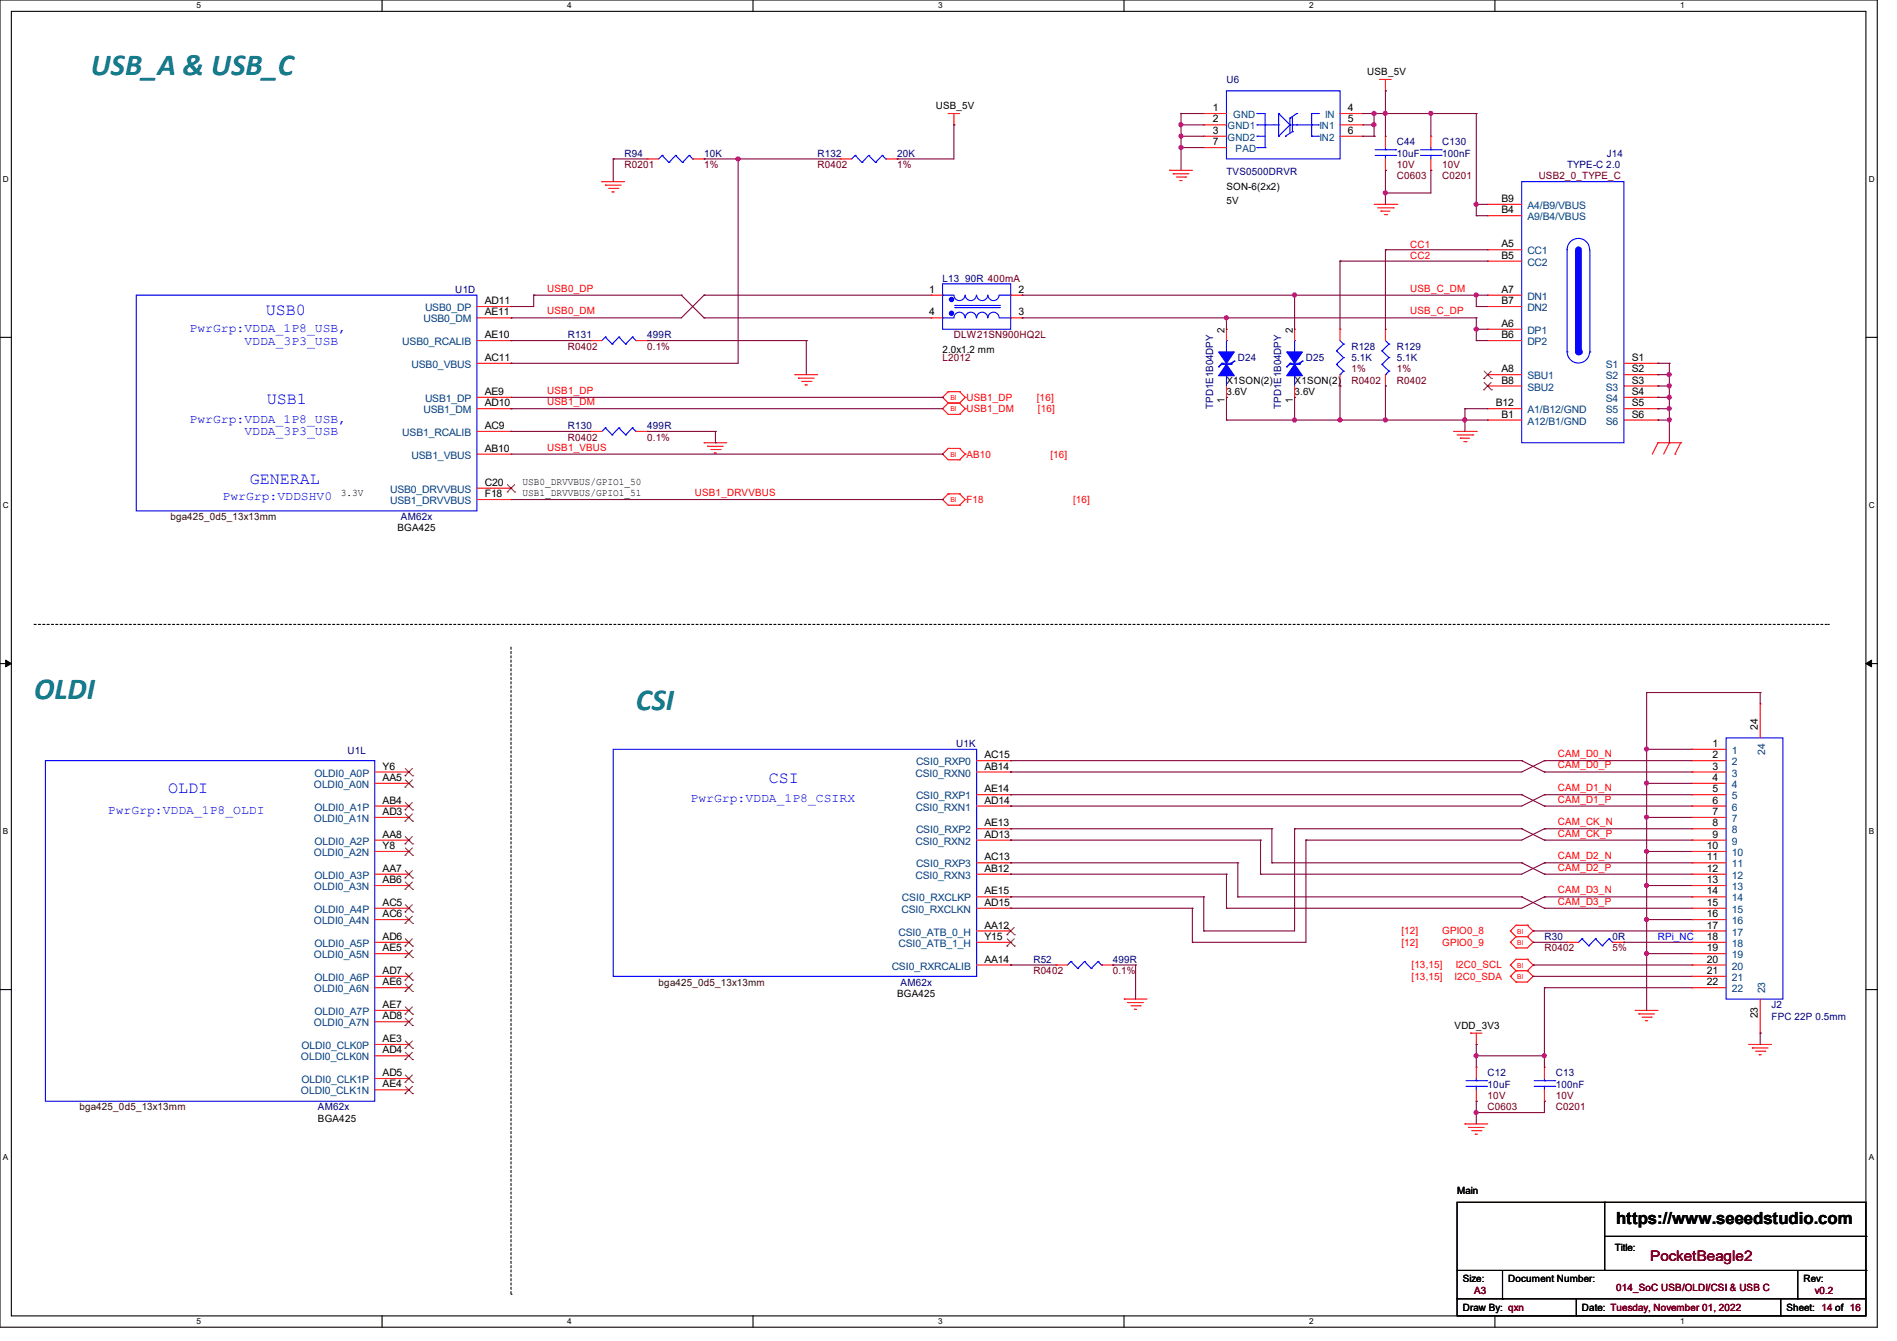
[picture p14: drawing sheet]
<svg xmlns="http://www.w3.org/2000/svg" width="297mm" height="210mm" viewBox="0 0 297 210" stroke-linecap="round" stroke-linejoin="round" font-family="sans-serif">
<defs><g id="words">
<g font-size="4.8" fill="#008080">
<text x="14.2" y="11.7">USB_A &amp; USB_C</text>
<text x="5.3" y="109.5">OLDI</text>
<text x="99.6" y="111.3">CSI</text>
</g>
<g font-size="2.6" fill="#00f">
<text x="41.6" y="49.4">USB0</text>
<text x="41.8" y="63.3">USB1</text>
<text x="39.1" y="75.7">GENERAL</text>
<text x="26.3" y="124.2">OLDI</text>
<text x="120.4" y="122.7">CSI</text>
</g>
<text font-size="2.6" x="253" y="191.8">https://www.seeedstudio.com</text>
<text font-size="2.3" fill="#800000" x="258.4" y="197.5">PocketBeagle2</text>
<g font-size="1.9" fill="#00f">
<text x="29.7" y="52">PwrGrp:VDDA_1P8_USB,</text>
<text x="38.3" y="54">VDDA_3P3_USB</text>
<text x="29.7" y="66.3">PwrGrp:VDDA_1P8_USB,</text>
<text x="38.3" y="68.2">VDDA_3P3_USB</text>
<text x="34.8" y="78.3">PwrGrp:VDDSHV0</text>
<text x="108.1" y="125.6">PwrGrp:VDDA_1P8_CSIRX</text>
<text x="16.9" y="127.4">PwrGrp:VDDA_1P8_OLDI</text>
</g>
<g font-size="1.6">
<text x="214.1" y="11.8">USB_5V</text>
<text x="146.5" y="17.1">USB_5V</text>
<text x="189.9" y="17.4">1</text>
<text x="211" y="17.4">4</text>
<text x="189.9" y="19.2">2</text>
<text x="189.9" y="21">3</text>
<text x="189.9" y="22.7">7</text>
<text x="211" y="19.2">5</text>
<text x="211" y="21">6</text>
<text x="192" y="29.7">SON-6(2x2)</text>
<text x="192" y="32">5V</text>
<text x="235.1" y="33.4">B4</text>
<text x="235.1" y="31.6">B9</text>
<text x="235.1" y="38.7">A5</text>
<text x="235.1" y="40.5">B5</text>
<text x="75.9" y="47.6">AD11</text>
<text x="145.5" y="45.8">1</text>
<text x="159.5" y="45.8">2</text>
<text x="235.1" y="45.8">A7</text>
<text x="235.1" y="47.6">B7</text>
<text x="75.9" y="53">AE10</text>
<text x="75.9" y="49.4">AE11</text>
<text x="145.5" y="49.4">4</text>
<text x="159.5" y="49.4">3</text>
<text x="191.7" y="52.1" transform="rotate(-90 191.7 52.1)">2</text>
<text x="202.4" y="52.1" transform="rotate(-90 202.4 52.1)">2</text>
<text x="235.1" y="51.2">A6</text>
<text x="235.1" y="53">B6</text>
<text x="75.9" y="56.5">AC11</text>
<text x="147.6" y="55.3">2.0x1.2 mm</text>
<text x="235.1" y="58.3">A8</text>
<text x="255.5" y="56.5">S1</text>
<text x="255.5" y="58.3">S2</text>
<text x="75.9" y="63.6">AD10</text>
<text x="75.9" y="61.8">AE9</text>
<text x="191.7" y="63.1" transform="rotate(-90 191.7 63.1)">1</text>
<text x="192" y="60.1">X1SON(2)</text>
<text x="192" y="61.9">3.6V</text>
<text x="202.4" y="63.1" transform="rotate(-90 202.4 63.1)">1</text>
<text x="202.7" y="60.1">X1SON(2)</text>
<text x="202.7" y="61.9">3.6V</text>
<text x="234.2" y="63.6">B12</text>
<text x="235.1" y="65.4">B1</text>
<text x="235.1" y="60.1">B8</text>
<text x="255.5" y="60.1">S3</text>
<text x="255.5" y="61.8">S4</text>
<text x="255.5" y="63.6">S5</text>
<text x="255.5" y="65.4">S6</text>
<text x="75.9" y="70.7">AB10</text>
<text x="75.9" y="67.2">AC9</text>
<text x="53.3" y="77.7">3.3V</text>
<text x="75.9" y="76.1">C20</text>
<text x="75.9" y="77.9">F18</text>
<text x="81.8" y="75.9">USB0_DRVVBUS/GPIO1_50</text>
<text x="81.8" y="77.7">USB1_DRVVBUS/GPIO1_51</text>
<text x="62.2" y="83.2">BGA425</text>
<text x="154.1" y="118.7">AC15</text>
<text x="268.1" y="117">1</text>
<text x="268.1" y="118.7">2</text>
<text x="275.2" y="114.3" transform="rotate(-90 275.2 114.3)">24</text>
<text x="59.9" y="120.5">Y6</text>
<text x="59.9" y="122.3">AA5</text>
<text x="59.9" y="125.9">AB4</text>
<text x="154.1" y="120.5">AB14</text>
<text x="154.1" y="125.9">AD14</text>
<text x="154.1" y="124.1">AE14</text>
<text x="268.1" y="120.5">3</text>
<text x="268.1" y="122.3">4</text>
<text x="268.1" y="124.1">5</text>
<text x="268.1" y="125.9">6</text>
<text x="59.9" y="131.2">AA8</text>
<text x="59.9" y="127.6">AD3</text>
<text x="154.1" y="129.4">AE13</text>
<text x="154.1" y="131.2">AD13</text>
<text x="268.1" y="127.6">7</text>
<text x="268.1" y="129.4">8</text>
<text x="268.1" y="131.2">9</text>
<text x="59.9" y="133">Y8</text>
<text x="59.9" y="136.5">AA7</text>
<text x="154.1" y="136.5">AB12</text>
<text x="154.1" y="134.7">AC13</text>
<text x="267.2" y="133">10</text>
<text x="267.2" y="134.7">11</text>
<text x="267.2" y="136.5">12</text>
<text x="59.9" y="138.3">AB6</text>
<text x="59.9" y="141.9">AC5</text>
<text x="59.9" y="143.6">AC6</text>
<text x="154.1" y="141.9">AD15</text>
<text x="154.1" y="140.1">AE15</text>
<text x="267.2" y="138.3">13</text>
<text x="267.2" y="140.1">14</text>
<text x="267.2" y="141.9">15</text>
<text x="267.2" y="143.6">16</text>
<text x="59.9" y="147.2">AD6</text>
<text x="59.9" y="149">AE5</text>
<text x="154.1" y="147.2">Y15</text>
<text x="154.1" y="145.4">AA12</text>
<text x="267.2" y="145.4">17</text>
<text x="267.2" y="147.2">18</text>
<text x="267.2" y="149">19</text>
<text x="59.9" y="152.5">AD7</text>
<text x="59.9" y="154.3">AE6</text>
<text x="154.1" y="150.8">AA14</text>
<text x="267.2" y="150.8">20</text>
<text x="267.2" y="152.5">21</text>
<text x="267.2" y="154.3">22</text>
<text x="59.9" y="159.6">AD8</text>
<text x="59.9" y="157.9">AE7</text>
<text x="140.5" y="156.1">BGA425</text>
<text x="227.8" y="161.1">VDD_3V3</text>
<text x="275.2" y="159.5" transform="rotate(-90 275.2 159.5)">23</text>
<text x="59.9" y="165">AD4</text>
<text x="59.9" y="163.2">AE3</text>
<text x="59.9" y="168.5">AD5</text>
<text x="59.9" y="170.3">AE4</text>
<text x="49.8" y="175.7">BGA425</text>
<text x="228.1" y="187.1">Main</text>
<text x="252.8" y="196">Title:</text>
<text x="229" y="200.7">Size:</text>
<text x="236.1" y="200.7">Document Number:</text>
<text x="282.4" y="200.7">Rev:</text>
<text x="229" y="205.4">Draw By: qxn</text>
<text x="247.7" y="205.4">Date: Tuesday, November 01, 2022</text>
<text x="279.7" y="205.4">Sheet: 14 of 16</text>
</g>
<g font-size="1.6" fill="#000080">
<text x="192" y="13">U6</text>
<text x="218.7" y="22.8">C44</text>
<text x="225.8" y="22.8">C130</text>
<text x="97.8" y="24.6">R94</text>
<text x="110.2" y="24.6">10K</text>
<text x="128" y="24.6">R132</text>
<text x="140.5" y="24.6">20K</text>
<text x="192" y="27.4">TVS0500DRVR</text>
<text x="218.7" y="24.6">10uF</text>
<text x="225.8" y="24.6">100nF</text>
<text x="245.4" y="26.3">TYPE-C 2.0</text>
<text x="251.6" y="24.6">J14</text>
<text x="71.3" y="45.9">U1D</text>
<text x="147.6" y="44.1">L13 90R 400mA</text>
<text x="88.9" y="53">R131</text>
<text x="101.3" y="53">499R</text>
<text x="193.8" y="56.6">D24</text>
<text x="204.5" y="56.6">D25</text>
<text x="211.6" y="54.8">R128</text>
<text x="211.6" y="56.6">5.1K</text>
<text x="218.7" y="54.8">R129</text>
<text x="218.7" y="56.6">5.1K</text>
<text x="189.9" y="64" transform="rotate(-90 189.9 64)">TPD1E1B04DPY</text>
<text x="200.6" y="64" transform="rotate(-90 200.6 64)">TPD1E1B04DPY</text>
<text x="88.9" y="67.2">R130</text>
<text x="101.3" y="67.2">499R</text>
<text x="62.8" y="81.4">AM62x</text>
<text x="54.4" y="118.1">U1L</text>
<text x="149.7" y="117">U1K</text>
<text x="241.8" y="147.2">R30</text>
<text x="252.5" y="147.2">0R</text>
<text x="141" y="154.3">AM62x</text>
<text x="161.8" y="150.8">R52</text>
<text x="174.2" y="150.8">499R</text>
<text x="277.4" y="157.9">J2</text>
<text x="277.4" y="159.7">FPC 22P 0.5mm</text>
<text x="49.8" y="173.9">AM62x</text>
<text x="232.9" y="168.6">C12</text>
<text x="232.9" y="170.3">10uF</text>
<text x="243.6" y="168.6">C13</text>
<text x="243.6" y="170.3">100nF</text>
</g>
<g font-size="1.6" fill="#004080">
<text x="192.2" y="20.3">GND1</text>
<text x="192.2" y="22.1">GND2</text>
<text x="193.1" y="18.5">GND</text>
<text x="193.5" y="23.8">PAD</text>
<text x="206.6" y="20.3">IN1</text>
<text x="206.6" y="22.1">IN2</text>
<text x="207.5" y="18.5">IN</text>
<text x="239.1" y="34.5">A9/B4/VBUS</text>
<text x="239.1" y="32.7">A4/B9/VBUS</text>
<text x="239.1" y="39.8">CC1</text>
<text x="239.1" y="41.6">CC2</text>
<text x="239.1" y="46.9">DN1</text>
<text x="66.3" y="50.5">USB0_DM</text>
<text x="66.5" y="48.7">USB0_DP</text>
<text x="239.1" y="52.3">DP1</text>
<text x="239.1" y="48.7">DN2</text>
<text x="63" y="54.1">USB0_RCALIB</text>
<text x="64.4" y="57.6">USB0_VBUS</text>
<text x="239.1" y="59.4">SBU1</text>
<text x="239.1" y="54.1">DP2</text>
<text x="251.4" y="57.6">S1</text>
<text x="251.4" y="59.4">S2</text>
<text x="66.3" y="64.7">USB1_DM</text>
<text x="66.5" y="63">USB1_DP</text>
<text x="239.1" y="64.7">A1/B12/GND</text>
<text x="239.1" y="61.2">SBU2</text>
<text x="251.4" y="61.2">S3</text>
<text x="251.4" y="63">S4</text>
<text x="251.4" y="64.7">S5</text>
<text x="63" y="68.3">USB1_RCALIB</text>
<text x="64.4" y="71.8">USB1_VBUS</text>
<text x="239.1" y="66.5">A12/B1/GND</text>
<text x="251.4" y="66.5">S6</text>
<text x="61.1" y="77.2">USB0_DRVVBUS</text>
<text x="61.1" y="79">USB1_DRVVBUS</text>
<text x="143.4" y="119.8">CSI0_RXP0</text>
<text x="271.1" y="118.1">1</text>
<text x="271.1" y="119.8">2</text>
<text x="276.4" y="118.2" transform="rotate(-90 276.4 118.2)">24</text>
<text x="49.1" y="123.4">OLDI0_A0N</text>
<text x="49.2" y="121.6">OLDI0_A0P</text>
<text x="143.3" y="121.6">CSI0_RXN0</text>
<text x="143.4" y="125.2">CSI0_RXP1</text>
<text x="271.1" y="121.6">3</text>
<text x="271.1" y="123.4">4</text>
<text x="271.1" y="125.2">5</text>
<text x="49.1" y="128.7">OLDI0_A1N</text>
<text x="49.2" y="127">OLDI0_A1P</text>
<text x="143.3" y="127">CSI0_RXN1</text>
<text x="143.4" y="130.5">CSI0_RXP2</text>
<text x="271.1" y="127">6</text>
<text x="271.1" y="128.7">7</text>
<text x="271.1" y="130.5">8</text>
<text x="49.1" y="134.1">OLDI0_A2N</text>
<text x="49.2" y="132.3">OLDI0_A2P</text>
<text x="49.2" y="137.6">OLDI0_A3P</text>
<text x="143.3" y="132.3">CSI0_RXN2</text>
<text x="143.3" y="137.6">CSI0_RXN3</text>
<text x="143.4" y="135.8">CSI0_RXP3</text>
<text x="271.1" y="132.3">9</text>
<text x="271.1" y="134.1">10</text>
<text x="271.1" y="135.8">11</text>
<text x="271.1" y="137.6">12</text>
<text x="49.1" y="139.4">OLDI0_A3N</text>
<text x="49.2" y="143">OLDI0_A4P</text>
<text x="141.1" y="143">CSI0_RXCLKN</text>
<text x="141.2" y="141.2">CSI0_RXCLKP</text>
<text x="271.1" y="139.4">13</text>
<text x="271.1" y="141.2">14</text>
<text x="271.1" y="143">15</text>
<text x="49.1" y="144.7">OLDI0_A4N</text>
<text x="49.2" y="148.3">OLDI0_A5P</text>
<text x="140.7" y="148.3">CSI0_ATB_1_H</text>
<text x="140.7" y="146.5">CSI0_ATB_0_H</text>
<text x="271.1" y="144.7">16</text>
<text x="271.1" y="146.5">17</text>
<text x="271.1" y="148.3">18</text>
<text x="49.1" y="150.1">OLDI0_A5N</text>
<text x="49.1" y="155.4">OLDI0_A6N</text>
<text x="49.2" y="153.6">OLDI0_A6P</text>
<text x="139.6" y="151.9">CSI0_RXRCALIB</text>
<text x="271.1" y="150.1">19</text>
<text x="271.1" y="151.9">20</text>
<text x="271.1" y="153.6">21</text>
<text x="271.1" y="155.4">22</text>
<text x="276.4" y="155.6" transform="rotate(-90 276.4 155.6)">23</text>
<text x="49.1" y="160.7">OLDI0_A7N</text>
<text x="49.2" y="159">OLDI0_A7P</text>
<text x="47.1" y="166.1">OLDI0_CLK0N</text>
<text x="47.2" y="164.3">OLDI0_CLK0P</text>
<text x="47.1" y="171.4">OLDI0_CLK1N</text>
<text x="47.2" y="169.6">OLDI0_CLK1P</text>
</g>
<g font-size="1.6" fill="#800000">
<text x="97.8" y="26.3">R0201</text>
<text x="110.2" y="26.3">1%</text>
<text x="128" y="26.3">R0402</text>
<text x="140.5" y="26.3">1%</text>
<text x="218.7" y="28.1">C0603</text>
<text x="218.7" y="26.3">10V</text>
<text x="225.8" y="28.1">C0201</text>
<text x="225.8" y="26.3">10V</text>
<text x="240.9" y="28.1">USB2_0_TYPE_C</text>
<text x="149.4" y="53">DLW21SN900HQ2L</text>
<text x="88.9" y="54.8">R0402</text>
<text x="101.3" y="54.8">0.1%</text>
<text x="147.6" y="56.6">L2012</text>
<text x="211.6" y="58.3">1%</text>
<text x="218.7" y="58.3">1%</text>
<text x="211.6" y="60.1">R0402</text>
<text x="218.7" y="60.1">R0402</text>
<text x="88.9" y="69">R0402</text>
<text x="101.3" y="69">0.1%</text>
<text x="241.8" y="149">R0402</text>
<text x="252.5" y="149">5%</text>
<text x="161.8" y="152.6">R0402</text>
<text x="174.2" y="152.6">0.1%</text>
<text x="232.9" y="173.9">C0603</text>
<text x="232.9" y="172.1">10V</text>
<text x="243.6" y="173.9">C0201</text>
<text x="243.6" y="172.1">10V</text>
<text x="230.8" y="202.7">A3</text>
<text x="253" y="202.2">014_SoC USB/OLDI/CSI &amp; USB C</text>
<text x="284.1" y="202.7">v0.2</text>
</g>
<g font-size="1.6" fill="#f00">
<text x="220.8" y="38.8">CC1</text>
<text x="220.8" y="40.6">CC2</text>
<text x="85.7" y="45.7">USB0_DP</text>
<text x="220.8" y="45.7">USB_C_DM</text>
<text x="85.7" y="49.2">USB0_DM</text>
<text x="220.8" y="49.2">USB_C_DP</text>
<text x="85.7" y="63.5">USB1_DM</text>
<text x="85.7" y="61.7">USB1_DP</text>
<text x="151.3" y="62.8">USB1_DP</text>
<text x="151.3" y="64.6">USB1_DM</text>
<text x="162.3" y="62.8">[16]</text>
<text x="162.5" y="64.6">[16]</text>
<text x="85.7" y="70.6">USB1_VBUS</text>
<text x="151.3" y="71.7">AB10</text>
<text x="164.5" y="71.7">[16]</text>
<text x="108.8" y="77.7">USB1_DRVVBUS</text>
<text x="151.3" y="78.8">F18</text>
<text x="168" y="78.8">[16]</text>
<text x="243.9" y="118.6">CAM_D0_N</text>
<text x="243.9" y="120.4">CAM_D0_P</text>
<text x="243.9" y="123.9">CAM_D1_N</text>
<text x="243.9" y="125.7">CAM_D1_P</text>
<text x="243.9" y="129.2">CAM_CK_N</text>
<text x="243.9" y="131">CAM_CK_P</text>
<text x="243.9" y="134.6">CAM_D2_N</text>
<text x="243.9" y="136.4">CAM_D2_P</text>
<text x="243.9" y="139.9">CAM_D3_N</text>
<text x="243.9" y="141.7">CAM_D3_P</text>
<text x="219.4" y="146.3">[12]</text>
<text x="219.4" y="148.1">[12]</text>
<text x="225.8" y="146.3">GPIO0_8</text>
<text x="225.8" y="148.1">GPIO0_9</text>
<text x="221" y="151.7">[13,15]</text>
<text x="221" y="153.5">[13,15]</text>
<text x="227.8" y="153.5">I2C0_SDA</text>
<text x="227.9" y="151.7">I2C0_SCL</text>
</g>
<g font-size="1.6" fill="#400000">
<text x="26.7" y="81.4">bga425_0d5_13x13mm</text>
<text x="103.1" y="154.3">bga425_0d5_13x13mm</text>
<text x="12.4" y="173.9">bga425_0d5_13x13mm</text>
</g>
<text font-size="1.6" fill="#00f" x="259.6" y="147.2">RPi_NC</text>
<g font-size="1.3">
<text x="30.8" y="1.3">5</text>
<text x="88.8" y="1.3">4</text>
<text x="146.9" y="1.3">3</text>
<text x="205" y="1.3">2</text>
<text x="263.1" y="1.3">1</text>
<text x=".5" y="28.4">D</text>
<text x="292.6" y="28.4">D</text>
<text x=".5" y="79.5">C</text>
<text x="292.6" y="79.5">C</text>
<text x=".5" y="130.6">B</text>
<text x="292.6" y="130.6">B</text>
<text x=".5" y="181.7">A</text>
<text x="292.6" y="181.7">A</text>
<text x="30.8" y="207.4">5</text>
<text x="88.8" y="207.4">4</text>
<text x="146.9" y="207.4">3</text>
<text x="205" y="207.4">2</text>
<text x="263.1" y="207.4">1</text>
</g>
<g font-size="1.1" fill="#f00">
<text x="148.8" y="62.7">BI</text>
<text x="148.8" y="64.4">BI</text>
<text x="148.8" y="71.5">BI</text>
<text x="148.8" y="78.7">BI</text>
<text x="237.5" y="146.2">BI</text>
<text x="237.5" y="148">BI</text>
<text x="237.5" y="151.6">BI</text>
<text x="237.5" y="153.3">BI</text>
</g>
</g></defs>
<path d="M0 0h293.9v207.9h-293.9zM1.8 1.8h290.3v204.3h-290.3z" fill="none" stroke="#000" stroke-width=".17"/>
<g fill="#fff">
<path d="M30.8 .2h.7v1.4h-.7z"/>
<path d="M30.8 206.2h.7v1.4h-.7z"/>
</g>
<path d="M59.8 0v1.8M59.8 206.1v1.8" fill="none" stroke="#000" stroke-width=".17"/>
<g fill="#fff">
<path d="M88.8 .2h.7v1.4h-.7z"/>
<path d="M88.8 206.2h.7v1.4h-.7z"/>
</g>
<path d="M117.9 0v1.8M117.9 206.1v1.8" fill="none" stroke="#000" stroke-width=".17"/>
<g fill="#fff">
<path d="M146.9 .2h.7v1.4h-.7z"/>
<path d="M146.9 206.2h.7v1.4h-.7z"/>
</g>
<path d="M176 0v1.8M176 206.1v1.8" fill="none" stroke="#000" stroke-width=".17"/>
<g fill="#fff">
<path d="M205 .2h.7v1.4h-.7z"/>
<path d="M205 206.2h.7v1.4h-.7z"/>
</g>
<path d="M234.1 0v1.8M234.1 206.1v1.8" fill="none" stroke="#000" stroke-width=".17"/>
<g fill="#fff">
<path d="M263.1 .2h.6v1.4h-.6z"/>
<path d="M263.1 206.2h.6v1.4h-.6z"/>
<path d="M.5 27.3h.9v1.4h-.9z"/>
<path d="M292.6 27.3h.9v1.4h-.9z"/>
<path d="M.5 78.4h.9v1.4h-.9z"/>
<path d="M292.6 78.4h.9v1.4h-.9z"/>
</g>
<path d="M0 52.8h1.8M292.1 52.8h1.8" fill="none" stroke="#000" stroke-width=".17"/>
<g fill="#fff">
<path d="M.5 129.5h.8v1.4h-.8z"/>
<path d="M292.6 129.5h.8v1.4h-.8z"/>
</g>
<path d="M0 103.9h1.8M292.1 103.9h1.8" fill="none" stroke="#000" stroke-width=".17"/>
<path d="M.9 103.4l.9 .5-.9 .5zM292.1 103.9l.9-.5v1z" fill="#000" stroke="#000" stroke-width=".16"/>
<g fill="#fff">
<path d="M.5 180.5h.8v1.4h-.8z"/>
<path d="M292.6 180.5h.8v1.4h-.8z"/>
</g>
<g fill="none" stroke="#000" stroke-width=".17">
<path d="M0 155h1.8M292.1 155h1.8M228.1 188.3h64v17.8h-64zM228.1 199h64M235.2 199v4.4M251.2 188.3h.1M251.2 188.3v10.7M251.2 193.6h40.9M281.5 199v4.4M292.1 199h.1M292.1 193.6h.1M228.1 203.4h.1"/>
<path d="M228.1 203.4h64M235.2 203.4h.1M246.8 206.1h.1M246.8 203.4v2.7M278.8 206.1h.1M278.8 203.4v2.7M281.5 203.4h.1"/>
</g>
<path d="M5.3 97.8h281M286.3 97.8h.1M80 101.3v101.4M80 202.7h.1" fill="none" stroke="#000" stroke-width=".17" stroke-dasharray=".3"/>
<g fill="none" stroke="#f00" stroke-width=".17">
<path d="M148.5 17.8h.1M148.5 17.8h1.7M149.4 19.6h.1M149.4 17.8v1.8M188.5 17.8h.1M188.5 19.6h.1M188.5 17.8h3.5M188.5 19.6h3.5M209.8 17.8h3.6M209.8 19.6h3.6M213.4 17.8h.1M213.4 19.6h.1"/>
<path d="M216 12.4h.1M216 12.4h1.8M216.9 14.2h.1M216.9 12.4v1.8M94.2 28.4h.1M94.2 28.4h3.6M94.8 29h.1M94.8 29h2.4M95.3 29.5h1.4M95.8 30.1h.1M95.8 30.1h.4M96.7 29.5h.1"/>
<path d="M101.3 24.9h.1M101.3 24.9h1.8M108.5 24.9h1.7M110.2 24.9h.1M131.6 24.9h.1M131.6 24.9h1.7M138.7 24.9h1.8M140.5 24.9h.1M183.1 26.7h.1M183.1 26.7h3.6M183.7 27.2h.1M183.7 27.2h2.4"/>
<path d="M184.2 27.7h1.4M184.7 28.3h.1M184.7 28.3h.4M185.6 27.7h.1M188.5 21.3h.1M188.5 23.1h.1M188.5 21.3h3.5M188.5 23.1h3.5M209.8 21.3h3.6M213.4 21.3h.1M215.1 32h3.6M215.7 32.6h2.4"/>
<path d="M216.2 33.1h.1M216.2 33.1h1.4M216.7 33.6h.4M216.9 21.3h.1M216.9 26.7h.1M216.9 21.3v1.8M216.9 24.9v1.8M217.1 33.6h.1M218.1 32.6h.1M218.7 32h.1M224 21.3h.1M224 26.7h.1"/>
<path d="M224 21.3v1.8M224 24.9v1.8M74.7 56.9h5.3M74.7 48h5.3M74.7 53.3h5.3M74.7 49.8h5.3M80 56.9h.1M80 48h.1M80 53.3h.1M80 49.8h.1M92.5 53.3h.1M92.5 53.3h1.7"/>
<path d="M99.6 53.3h1.7M101.3 53.3h.1M124.5 58.7h.1M124.5 58.7h3.5M125 59.2h.1M125 59.2h2.5M125.5 59.7h1.5M127 59.7h.1M145.8 46.2h.1M145.8 49.8h.1M145.8 49.8h1.8M145.8 46.2h1.8"/>
<path d="M158.2 49.8h1.8M158.2 46.2h1.8M160 46.2h.1M160 49.8h.1M192 51.6h.1M192 51.6v1.7M202.7 51.6h.1M202.7 51.6v1.7M209.8 51.6h.1M209.8 51.6v1.7M209.8 58.7v1.8M216.9 51.6h.1"/>
<path d="M216.9 51.6v1.7M216.9 58.7v1.8M74.7 67.6h5.3M74.7 76.5h5.3M74.7 78.2h5.3M74.7 71.1h5.3M74.7 64h5.3M74.7 62.2h5.3M80 76.5h.1M80 78.2h.1M80 71.1h.1M80 67.6h.1"/>
<path d="M80 64h.1M80 62.2h.1M92.5 67.6h.1M92.5 67.6h1.7M99.6 67.6h1.7M101.3 67.6h.1M110.2 69.3h.1M110.2 69.3h3.6M110.8 69.9h.1M110.8 69.9h2.4M111.3 70.4h1.4M111.8 71h.1"/>
<path d="M111.8 71h.4M112.7 70.4h.1M126.1 60.3h.1M126.1 60.3h.3M147.6 62.2h.1M147.6 64h.1M147.6 78.2h.1M147.6 71.1h.1M147.6 62.2l.9 .9M147.6 64l.9 .9h1.7M147.6 78.2l.9 .9h1.7M147.6 71.1l.9 .9h1.7"/>
<path d="M148.5 61.3h.1M148.5 63.1h.1M148.5 77.3h.1M148.5 70.2h.1M148.5 61.3h1.7M148.5 61.3l-.9 .9M148.5 63.1h1.7M148.5 63.1l-.9 .9M148.5 77.3h1.7M148.5 77.3l-.9 .9M148.5 70.2h1.7M148.5 70.2l-.9 .9"/>
<path d="M150.2 61.3h.1M150.2 63.1h.1M150.2 64.9h.1M150.2 77.3h.1M150.2 79.1h.1M150.2 70.2h.1M150.2 72h.1M150.2 61.3l.9 .9M150.2 63.1l.9 .9M150.2 77.3l.9 .9M150.2 70.2l.9 .9M151.1 62.2h.1"/>
<path d="M151.1 64h.1M151.1 78.2h.1M151.1 71.1h.1M151.1 62.2l-.9 .9M151.1 64l-.9 .9M151.1 78.2l-.9 .9M151.1 71.1l-.9 .9M192 62.2h.1M192 60.5v1.7M202.7 62.2h.1M202.7 60.5v1.7M209.8 60.5h.1"/>
<path d="M216.9 60.5h.1M227.6 67.6h3.5M228.1 68.1h2.5M228.6 68.6h.1M228.6 68.6h1.5M229.2 69.2h.3M229.5 69.2h.1M230.6 68.1h.1M231.1 67.6h.1M259.6 69.3h.1M259.6 69.3l-.9 1.8M259.6 69.3h3.5"/>
<path d="M261.4 69.3h.1M261.4 69.3l-.9 1.8M262.3 71.1h.1M263.1 69.3h.1M263.1 69.3l-.8 1.8M152.9 119.1h5.3M158.2 119.1h.1M264.9 117.3h.1M264.9 119.1h.1M264.9 117.3h5.4M264.9 119.1h5.4M275.6 110.2h.1"/>
<path d="M275.6 110.2v5.4M58.7 120.9h5.3M58.7 122.7h5.3M58.7 126.2h5.3M58.7 128h5.3M58.7 131.6h5.3M58.7 133.3h5.3M58.7 136.9h5.3M58.7 138.7h5.3M64 120.9h.1M64 133.3h.1M64 122.7h.1"/>
<path d="M64 131.6h.1M64 126.2h.1M64 128h.1M64 136.9h.1M64 138.7h.1M152.9 120.9h5.3M152.9 124.5h5.3M152.9 126.2h5.3M152.9 129.8h5.3M152.9 131.6h5.3M152.9 135.1h5.3M152.9 136.9h5.3"/>
<path d="M158.2 120.9h.1M158.2 126.2h.1M158.2 124.5h.1M158.2 129.8h.1M158.2 131.6h.1M158.2 136.9h.1M158.2 135.1h.1M264.9 120.9h.1M264.9 122.7h.1M264.9 124.5h.1M264.9 126.2h.1M264.9 128h.1"/>
<path d="M264.9 129.8h.1M264.9 131.6h.1M264.9 133.3h.1M264.9 135.1h.1M264.9 136.9h.1M264.9 138.7h.1M264.9 120.9h5.4M264.9 122.7h5.4M264.9 124.5h5.4M264.9 126.2h5.4M264.9 128h5.4M264.9 129.8h5.4"/>
<path d="M264.9 131.6h5.4M264.9 133.3h5.4M264.9 135.1h5.4M264.9 136.9h5.4M264.9 138.7h5.4M58.7 158.2h5.3M58.7 147.6h5.3M58.7 142.2h5.3M58.7 144h5.3M58.7 149.4h5.3M58.7 152.9h5.3M58.7 154.7h5.3"/>
<path d="M64 147.6h.1M64 152.9h.1M64 149.4h.1M64 154.7h.1M64 158.2h.1M64 142.2h.1M64 144h.1M152.9 147.6h5.3M152.9 151.1h5.3M152.9 140.5h5.3M152.9 142.2h5.3M152.9 145.8h5.3"/>
<path d="M158.2 147.6h.1M158.2 145.8h.1M158.2 151.1h.1M158.2 142.2h.1M158.2 140.5h.1M165.4 151.1h.1M165.4 151.1h1.7M172.5 151.1h1.7M174.2 151.1h.1M176 156.5h.1M176 156.5h3.6M176.6 157h.1"/>
<path d="M176.6 157h2.4M177.1 157.5h1.4M177.6 158.1h.1M177.6 158.1h.4M178.5 157.5h.1M236.5 145.8h.1M236.5 147.6h.1M236.5 151.1h.1M236.5 152.9h.1M236.5 145.8l.9 .9M236.5 147.6l.9 .9M236.5 151.1l.9 .9"/>
<path d="M236.5 152.9l.9 .9M237.4 144.9h.1M237.4 146.7h.1M237.4 148.5h.1M237.4 150.2h.1M237.4 152h.1M237.4 153.8h.1M237.4 144.9h1.7M237.4 144.9l-.9 .9M237.4 146.7h1.7M237.4 146.7l-.9 .9M237.4 150.2l-.9 .9"/>
<path d="M237.4 150.2h1.7M237.4 152h1.7M237.4 152l-.9 .9M239.1 144.9h.1M239.1 146.7h.1M239.1 150.2h.1M239.1 152h.1M239.1 144.9l.9 .9M239.1 146.7l.9 .9M239.1 150.2l.9 .9M239.1 152l.9 .9M240 145.8h.1"/>
<path d="M240 147.6h.1M240 151.1h.1M240 152.9h.1M240 145.8l-.9 .9M240 147.6l-.9 .9h-1.7M240 151.1l-.9 .9M240 152.9l-.9 .9h-1.7M245.4 147.6h.1M245.4 147.6h1.7M252.5 147.6h1.8M254.3 147.6h.1M256 158.2h.1"/>
<path d="M256 158.2h3.6M256.6 158.8h.1M256.6 158.8h2.4M257.1 159.3h1.4M257.6 159.9h.1M257.6 159.9h.4M258.5 159.3h.1M264.9 140.5h.1M264.9 142.2h.1M264.9 144h.1M264.9 145.8h.1M264.9 147.6h.1"/>
<path d="M264.9 149.4h.1M264.9 151.1h.1M264.9 152.9h.1M264.9 154.7h.1M264.9 147.6h5.4M264.9 151.1h5.4M264.9 140.5h5.4M264.9 142.2h5.4M264.9 144h5.4M264.9 145.8h5.4M264.9 149.4h5.4M264.9 152.9h5.4"/>
<path d="M264.9 154.7h5.4M275.6 156.5v5.3M58.7 163.6h5.3M58.7 165.4h5.3M58.7 160h5.3M58.7 168.9h5.3M58.7 170.7h5.3M64 165.4h.1M64 160h.1M64 163.6h.1M64 168.9h.1M64 170.7h.1"/>
<path d="M229.4 176h.1M229.4 176h3.5M229.9 176.6h.1M229.9 176.6h2.5M230.3 161.8h.1M230.3 161.8h1.7M230.4 177.1h1.5M231 177.6h.1M231 177.6h.3M231.1 163.6h.1M231.1 167.1h.1M231.1 172.5h.1"/>
<path d="M231.1 161.8v1.8M231.1 167.1v1.8M231.1 170.7v1.8M231.9 177.1h.1M241.8 167.1h.1M241.8 172.5h.1M241.8 167.1v1.8M241.8 170.7v1.8M273.8 163.6h.1M273.8 163.6h3.6M274.4 164.1h.1M274.4 164.1h2.4"/>
<path d="M274.9 164.6h1.4M275.4 165.2h.1M275.4 165.2h.4M275.6 161.8h.1M276.3 164.6h.1"/>
</g>
<g fill="none" stroke="#00f" stroke-width=".17">
<path d="M192 14.2h17.8v10.7h-17.8zM196.8 17.8h.1M196.8 19.6h.1M196.8 19.6h3.4M196.8 17.8h1.3v5.3M198.1 19.6h.1M200.2 19.6h.1M200.2 17.8h.1M200.2 17.8l1.8 1.8M200.2 17.8v3.5M202 19.6h.1M202 18.5h.1"/>
<path d="M202 19.6l-1.8 1.7M202 18.5v2.3M202.4 19.6h.1M202.4 19.6h4M202.4 18.3v2.3M203 19.6h.1M203 17.8h.1M203 17.8l-1 .7M205.4 19.6h.1M205.4 17.8h.1M205.4 17.8v3.5M205.4 17.8h1"/>
<path d="M206.4 17.8h.1M206.4 19.6h.1M103.7 24.3h.1M103.7 24.3l-.6 .6M103.7 24.3l1 1.1M104.7 25.4h.1M105.8 24.3h.1M105.8 24.3l-1.1 1.1M105.8 24.3l1 1.1M106.8 25.4h.1M107.9 24.3h.1M107.9 24.3l-1.1 1.1"/>
<path d="M107.9 24.3l.6 .6M108.5 24.9h.1M133.9 24.3h.1M133.9 24.3l-.6 .6M133.9 24.3l1.1 1.1M135 25.4h.1M136 24.3h.1M136 24.3l-1 1.1M136 24.3l1.1 1.1M137.1 25.4h.1M138.1 24.3h.1M138.1 24.3l-1 1.1"/>
<path d="M138.1 24.3l.6 .6M138.7 24.9h.1M196.8 21.3h.1M196.8 23.1h.1M196.8 21.3h1.3M196.8 23.1h1.3M198.1 23.1h.1M200.2 21.3h.1M201.3 21.3h.1M202.4 20.6h.1M202.4 20.6l-1.1 .7M205.4 21.3h.1"/>
<path d="M205.4 21.3h1M206.4 21.3h.1M215.3 23.5h3.2M215.3 24.3h3.2M216.9 24.3h.1M216.9 23.5h.1M216.9 23.1v.4M216.9 24.3v.6M218.5 23.5h.1M218.5 24.3h.1M222.4 23.5h3.2M222.4 24.3h3.2"/>
<path d="M224 24.3h.1M224 23.5h.1M224 23.1v.4M224 24.3v.6M225.6 23.5h.1M225.6 24.3h.1M238.3 28.4h16v40.9h-16zM248.9 39.1v16M21.3 46.2h53.4v33.8h-53.4zM94.8 52.8h.1M94.8 52.8l-.6 .5M94.8 52.8l1 1.1"/>
<path d="M95.8 53.9h.1M96.9 52.8h.1M96.9 52.8l-1.1 1.1M96.9 52.8l1.1 1.1M98 53.9h.1M99 52.8h.1M99 52.8l-1 1.1M99 52.8l.6 .5M99.6 53.3h.1M147.6 44.4h10.6v7.2h-10.6zM147.6 46.2h1.8a.87 .87 0 0 0 .8 .9 .87 .87 0 0 0 .9-.9M147.6 46.2h.1"/>
<path d="M147.6 49.8h.1M149.5 47.8h.1M149.5 48.2h.1M149.5 47.8h7.1M149.5 48.2h7.1M151.1 49.8a.87 .87 0 0 0-.9-.9 .87 .87 0 0 0-.8 .9h-1.8M151.1 49.8a.87 .87 0 0 1 .9-.9 .87 .87 0 0 1 .9 .9M151.1 46.2a.87 .87 0 0 0 .9 .9 .87 .87 0 0 0 .9-.9M152.9 49.8a.87 .87 0 0 1 .9-.9 .87 .87 0 0 1 .8 .9M152.9 46.2a.87 .87 0 0 0 .9 .9 .87 .87 0 0 0 .8-.9M154.7 46.2a.87 .87 0 0 0 .9 .9 .87 .87 0 0 0 .8-.9M154.7 49.8a.87 .87 0 0 1 .9-.9 .87 .87 0 0 1 .8 .9"/>
<path d="M156.5 46.2h1.7M156.5 49.8h1.7M158.2 46.2h.1M158.2 49.8h.1M190.8 57.4h.1M191.3 56.9h.1M191.3 56.9h1.4M191.3 56.9l-.5 .5M192 53.3h.1M192 58.8h.1M192 53.3v1.8M192 58.8v1.7"/>
<path d="M192.7 56.9h.1M192.7 57.1h.1M192.7 57.1h-1.4l-.5 .3M193.3 56.6h.1M193.3 56.6l-.6 .3M193.3 56.6l-.6 .5M201.5 57.4h.1M202 56.9h.1M202 56.9h1.4M202 56.9l-.5 .5M202.7 53.3h.1M202.7 58.8h.1"/>
<path d="M202.7 53.3v1.8M202.7 58.8v1.7M203.4 56.9h.1M203.4 57.1h.1M203.4 57.1h-1.4l-.5 .3M203.9 56.6h.1M203.9 56.6l-.5 .3M203.9 56.6l-.5 .5M209.3 54.9h.1M209.3 57.1h.1M209.3 54.9l1.1 1.1M209.3 57.1l1.1 1"/>
<path d="M209.8 58.7h.1M209.8 53.3l.6 .6M210.4 53.9h.1M210.4 56h.1M210.4 58.1h.1M210.4 53.9l-1.1 1M210.4 56l-1.1 1.1M210.4 58.1l-.6 .6M216.4 54.9h.1M216.4 57.1h.1M216.4 54.9l1.1 1.1M216.4 57.1l1.1 1"/>
<path d="M216.9 58.7h.1M216.9 53.3l.6 .6M217.5 53.9h.1M217.5 56h.1M217.5 58.1h.1M217.5 53.9l-1.1 1M217.5 56l-1.1 1.1M217.5 58.1l-.6 .6M248.9 55.1h.1M94.8 67h.1M94.8 67l-.6 .6M94.8 67l1 1.1"/>
<path d="M95.8 68.1h.1M96.9 67h.1M96.9 67l-1.1 1.1M96.9 67l1.1 1.1M98 68.1h.1M99 67h.1M99 67l-1 1.1M99 67l.6 .6M99.6 67.6h.1M7.1 119.1h51.6v53.4h-51.6zM96 117.3h56.9v35.6h-56.9zM270.3 115.6h8.8v40.9h-8.8z"/>
<path d="M167.7 150.6h.1M167.7 150.6l-.6 .5M167.7 150.6l1 1.1M168.7 151.7h.1M169.8 150.6h.1M169.8 150.6l-1.1 1.1M169.8 150.6l1.1 1.1M170.9 151.7h.1M171.9 150.6h.1M171.9 150.6l-1 1.1M171.9 150.6l.6 .5M172.5 151.1h.1"/>
<path d="M247.7 147h.1M247.7 147l-.6 .6M247.7 147l1.1 1.1M248.8 148.1h.1M249.8 147h.1M249.8 147l-1 1.1M249.8 147l1.1 1.1M250.9 148.1h.1M251.9 147h.1M251.9 147l-1 1.1M251.9 147l.6 .6M252.5 147.6h.1"/>
<path d="M229.5 169.2h3.2M229.5 170.1h3.2M231.1 170.1h.1M231.1 169.2h.1M231.1 168.9v.3M231.1 170.1v.6M232.7 169.2h.1M232.7 170.1h.1M240.2 169.2h3.2M240.2 170.1h3.2M241.8 170.1h.1M241.8 169.2h.1"/>
<path d="M241.8 168.9v.3M241.8 170.1v.6M243.4 169.2h.1M243.4 170.1h.1"/>
</g>
<g fill="none" stroke="#804000" stroke-width=".16">
<path d="M79.4 77h.1M79.5 75.9l1.1 1.1M80.6 75.9l-1.2 1.1M80.6 77h.1M63.4 121.5h.1M63.4 133.9h.1M63.4 123.3h.1M63.4 132.2h.1M63.4 126.8h.1M63.4 128.6h.1M63.4 137.5h.1M63.4 139.3h.1"/>
<path d="M63.5 120.4l1.1 1.1M63.5 132.8l1.1 1.1M63.5 122.1l1.1 1.2M63.5 131l1.1 1.2M63.5 125.7l1.1 1.1M63.5 127.5l1.1 1.1M63.5 136.4l1.1 1.1M63.5 138.1l1.1 1.2M64.6 120.4l-1.2 1.1M64.6 132.8l-1.2 1.1M64.6 122.1l-1.2 1.2M64.6 131l-1.2 1.2"/>
<path d="M64.6 125.7l-1.2 1.1M64.6 127.5l-1.2 1.1M64.6 136.4l-1.2 1.1M64.6 138.1l-1.2 1.2M64.6 121.5h.1M64.6 133.9h.1M64.6 123.3h.1M64.6 132.2h.1M64.6 126.8h.1M64.6 128.6h.1M64.6 137.5h.1M64.6 139.3h.1"/>
<path d="M63.4 148.2h.1M63.4 153.5h.1M63.4 149.9h.1M63.4 155.3h.1M63.4 158.8h.1M63.4 142.8h.1M63.4 144.6h.1M63.5 147l1.1 1.2M63.5 152.4l1.1 1.1M63.5 159.5l1.1 1.1M63.5 148.8l1.1 1.1M63.5 154.1l1.1 1.2"/>
<path d="M63.5 157.7l1.1 1.1M63.5 141.7l1.1 1.1M63.5 143.5l1.1 1.1M64.6 147l-1.2 1.2M64.6 152.4l-1.2 1.1M64.6 159.5l-1.2 1.1M64.6 148.8l-1.2 1.1M64.6 154.1l-1.2 1.2M64.6 157.7l-1.2 1.1M64.6 141.7l-1.2 1.1M64.6 143.5l-1.2 1.1M64.6 148.2h.1"/>
<path d="M64.6 153.5h.1M64.6 149.9h.1M64.6 155.3h.1M64.6 158.8h.1M64.6 142.8h.1M64.6 144.6h.1M157.6 148.2h.1M157.6 146.4h.1M157.7 147l1.1 1.2M157.7 145.2l1.1 1.2M158.8 147l-1.2 1.2M158.8 145.2l-1.2 1.2"/>
<path d="M158.8 148.2h.1M158.8 146.4h.1M63.4 165.9h.1M63.4 160.6h.1M63.4 164.2h.1M63.4 169.5h.1M63.4 171.3h.1M63.5 164.8l1.1 1.1M63.5 163l1.1 1.2M63.5 168.4l1.1 1.1M63.5 170.1l1.1 1.2M64.6 164.8l-1.2 1.1"/>
<path d="M64.6 163l-1.2 1.2M64.6 168.4l-1.2 1.1M64.6 170.1l-1.2 1.2M64.6 165.9h.1M64.6 160.6h.1M64.6 164.2h.1M64.6 169.5h.1M64.6 171.3h.1"/>
</g>
<g fill="#00f" stroke="#00f" stroke-width=".17">
<path d="M202.7 57.1l1.2 1.7h-2.4z" fill-rule="evenodd"/>
<path d="M201.5 55.1h2.4l-1.2 1.8z" fill-rule="evenodd"/>
<path d="M192 57.1l1.3 1.7h-2.5z" fill-rule="evenodd"/>
<path d="M190.8 55.1h2.5l-1.3 1.8z" fill-rule="evenodd"/>
<circle cx="149" cy="46.9" r=".34"/>
<circle cx="149" cy="49.1" r=".34"/>
</g>
<path d="M247.1 39.1v16" fill="none" stroke="#00f" stroke-width="1.1"/>
<circle cx="247.1" cy="55.1" r=".53" fill="#00f"/>
<path d="M248.9 39.1a1.76 1.76 0 0 0-1.8-1.8 1.76 1.76 0 0 0-1.7 1.8v16M245.4 55.1h.1M245.4 55.1a1.76 1.76 0 0 0 1.7 1.8 1.76 1.76 0 0 0 1.8-1.8" fill="none" stroke="#00f" stroke-width=".17"/>
<g fill="none" stroke="#f00" stroke-width=".17">
<path d="M232.9 39.1h.1M232.9 33.8h.1M232.9 32h.1M232.9 39.1h5.4M232.9 33.8h5.4M232.9 32h5.4M232.9 51.6h.1M232.9 46.2h.1M232.9 58.7h.1M232.9 40.9h.1M232.9 53.3h.1M232.9 48h.1"/>
<path d="M232.9 51.6h5.4M232.9 46.2h5.4M232.9 58.7h5.4M232.9 40.9h5.4M232.9 53.3h5.4M232.9 48h5.4M254.3 58.7h5.3M254.3 56.9h5.3M259.6 56.9h.1M259.6 58.7h.1M232.9 64h.1M232.9 65.8h.1"/>
<path d="M232.9 60.5h.1M232.9 64h5.4M232.9 65.8h5.4M232.9 60.5h5.4M254.3 64h5.3M254.3 65.8h5.3M254.3 60.5h5.3M254.3 62.2h5.3M259.6 60.5h.1M259.6 62.2h.1M259.6 64h.1M259.6 65.8h.1"/>
</g>
<path d="M232.3 59.3h.1M232.4 58.1l1.1 1.2M232.4 59.9l1.1 1.1M233.5 58.1l-1.2 1.2M233.5 59.9l-1.2 1.1M233.5 59.3h.1M232.3 61h.1M233.5 61h.1" fill="none" stroke="#804000" stroke-width=".16"/>
<g fill="none" stroke="#800040" stroke-width=".17">
<path d="M149.4 19.6h.1M149.4 19.6v5.3h-8.9M184.9 17.8h.1M184.9 19.6h.1M184.9 17.8h3.6M184.9 17.8v8.9M184.9 19.6h3.6M213.4 17.8h17.7M213.4 19.6h1.7M215.1 17.8h.1M215.1 19.6h.1M215.1 17.8v3.5"/>
<path d="M216.9 14.2h.1M216.9 17.8h.1M216.9 14.2v7.1M224 17.8h.1M224 17.8v3.5M231.1 17.8h.1M231.1 17.8v16M96 24.9h.1M96 24.9h5.3M96 24.9v3.5M110.2 24.9h.1M110.2 24.9h21.4"/>
<path d="M115.6 24.9h.1M115.6 24.9v32h-35.6M140.5 24.9h.1M184.9 21.3h.1M184.9 23.1h.1M184.9 21.3h3.6M184.9 23.1h3.6M213.4 21.3h1.7M215.1 21.3h.1M216.9 26.7h.1M216.9 30.2h.1M216.9 39.1h.1"/>
<path d="M216.9 26.7v5.3M216.9 39.1v12.5M216.9 39.1h16M224 26.7h.1M224 26.7v3.5h-7.1M231.1 32h.1M231.1 33.8h.1M231.1 32h1.8M231.1 33.8h1.8M80 49.8h.1M80 48h.1M80 53.3h.1"/>
<path d="M80 56.9h.1M80 53.3h12.5M83.6 46.2h.1M83.6 46.2h23.1M83.6 46.2v1.8h-3.6M101.3 53.3h24.9M106.7 46.2h.1M106.7 46.2l3.5 3.6M110.2 46.2h.1M110.2 49.8h.1M110.2 46.2h35.6M110.2 46.2l-3.5 3.6h-26.7"/>
<path d="M110.2 49.8h35.6M126.2 53.3h.1M126.2 53.3v5.4M160 46.2h.1M160 49.8h.1M160 46.2h72.9M160 49.8h71.1M192 49.8h.1M192 49.8v1.8M202.7 46.2h.1M202.7 46.2v5.4M209.8 40.9h.1"/>
<path d="M209.8 40.9v10.7M209.8 40.9h23.1M231.1 46.2h.1M231.1 48h.1M231.1 49.8h.1M231.1 51.6h.1M231.1 53.3h.1M231.1 48h1.8M231.1 53.3h1.8M231.1 46.2v1.8M231.1 49.8v3.5M231.1 51.6h1.8"/>
<path d="M259.6 56.9h.1M259.6 58.7h.1M259.6 56.9h1.8M259.6 58.7h1.8M261.4 56.9h.1M261.4 58.7h.1M261.4 56.9v12.4M80 64h.1M80 67.6h.1M80 64h67.6M80 62.2h67.6M80 67.6h12.5"/>
<path d="M80 71.1h67.6M80 78.2h67.6M101.3 67.6h10.7M112 67.6h.1M112 69.3h.1M112 67.6v1.7M147.6 62.2h.1M147.6 71.1h.1M147.6 78.2h.1M192 62.2h.1M192 65.8h.1M192 62.2v3.6"/>
<path d="M192 65.8h40.9M202.7 62.2h.1M202.7 65.8h.1M202.7 62.2v3.6M209.8 60.5h.1M209.8 65.8h.1M209.8 60.5v5.3M216.9 60.5h.1M216.9 65.8h.1M216.9 60.5v5.3M229.4 64h.1M229.4 65.8h.1"/>
<path d="M229.4 64h3.5M229.4 64v3.6M259.6 60.5h.1M259.6 62.2h.1M259.6 64h.1M259.6 65.8h.1M259.6 64h1.8M259.6 62.2h1.8M259.6 60.5h1.8M259.6 65.8h1.8M261.4 60.5h.1M261.4 62.2h.1"/>
<path d="M261.4 64h.1M261.4 65.8h.1M158.2 119.1h.1M158.2 119.1h80.1M238.3 119.1h.1M238.3 119.1l3.5 1.8M241.8 119.1h.1M241.8 119.1h23.1M241.8 119.1l-3.5 1.8h-80.1M257.8 108.5h.1M257.8 117.3h.1M257.8 108.5h17.8"/>
<path d="M257.8 108.5v49.7M257.8 117.3h7.1M275.6 108.5h.1M275.6 108.5v1.7M158.2 120.9h.1M158.2 124.5h.1M158.2 126.2h.1M158.2 129.8h.1M158.2 131.6h.1M158.2 135.1h.1M158.2 136.9h.1M158.2 124.5h80.1"/>
<path d="M158.2 129.8h40.9M158.2 131.6h39.2M158.2 135.1h35.6M158.2 136.9h33.8M192 136.9h.1M192 136.9v5.3M193.8 135.1h.1M193.8 135.1v5.4M197.4 131.6h.1M197.4 136.9h.1M197.4 131.6v5.3M199.1 129.8h.1"/>
<path d="M199.1 135.1h.1M199.1 129.8v5.3M199.1 135.1h39.2M202.7 129.8h.1M202.7 129.8v16h-14.2M202.7 129.8h35.6M204.5 131.6h.1M204.5 131.6v16h-17.8M238.3 124.5h.1M238.3 129.8h.1M238.3 135.1h.1M238.3 124.5l3.5 1.7"/>
<path d="M238.3 129.8l3.5 1.8M238.3 135.1l3.5 1.8M241.8 120.9h.1M241.8 124.5h.1M241.8 126.2h.1M241.8 129.8h.1M241.8 131.6h.1M241.8 135.1h.1M241.8 136.9h.1M241.8 120.9h23.1M241.8 124.5h23.1M241.8 124.5l-3.5 1.7h-80.1"/>
<path d="M241.8 126.2h23.1M241.8 129.8h23.1M241.8 129.8l-3.5 1.8h-33.8M241.8 131.6h23.1M241.8 135.1h23.1M241.8 135.1l-3.5 1.8h-40.9M241.8 136.9h23.1M257.8 122.7h.1M257.8 128h.1M257.8 133.3h.1M257.8 138.7h.1M257.8 122.7h7.1"/>
<path d="M257.8 128h7.1M257.8 133.3h7.1M257.8 138.7h7.1M158.2 140.5h.1M158.2 142.2h.1M158.2 151.1h.1M158.2 140.5h30.3M158.2 142.2h28.5M158.2 151.1h7.2M174.2 151.1h.1M174.2 151.1h3.6M177.8 151.1h.1"/>
<path d="M177.8 151.1v5.4M186.7 142.2h.1M186.7 147.6h.1M186.7 142.2v5.4M188.5 140.5h.1M188.5 145.8h.1M188.5 140.5v5.3M192 142.2h.1M193.8 140.5h.1M193.8 140.5h44.5M238.3 140.5h.1M238.3 140.5l3.5 1.7"/>
<path d="M240 145.8h.1M240 147.6h.1M240 151.1h.1M240 152.9h.1M240 145.8h24.9M240 147.6h5.4M240 151.1h24.9M240 152.9h24.9M241.8 140.5h.1M241.8 142.2h.1M241.8 154.7h.1M241.8 140.5h23.1"/>
<path d="M241.8 140.5l-3.5 1.7h-46.3M241.8 142.2h23.1M241.8 154.7v12.4M241.8 154.7h23.1M254.3 147.6h.1M254.3 147.6h10.6M257.8 144h.1M257.8 149.4h.1M257.8 144h7.1M257.8 149.4h7.1M231.1 163.6h.1M231.1 165.4h.1"/>
<path d="M231.1 172.5h.1M231.1 174.2h.1M231.1 163.6v3.5M231.1 172.5v3.5M231.1 165.4h10.7M241.8 165.4h.1M241.8 172.5h.1M241.8 172.5v1.7h-10.7M275.6 161.8h.1M275.6 161.8v1.8"/>
</g>
<g fill="#f0f" stroke="#f0f" stroke-width=".17">
<circle cx="224" cy="17.8" r=".32"/>
<circle cx="216.9" cy="17.8" r=".32"/>
<circle cx="231.1" cy="32" r=".32"/>
<circle cx="216.9" cy="30.2" r=".32"/>
<circle cx="231.1" cy="46.2" r=".32"/>
<circle cx="202.7" cy="46.2" r=".32"/>
<circle cx="192" cy="49.8" r=".32"/>
<circle cx="231.1" cy="51.5" r=".32"/>
<circle cx="261.3" cy="58.7" r=".32"/>
<circle cx="261.3" cy="60.4" r=".32"/>
<circle cx="261.3" cy="62.2" r=".32"/>
<circle cx="261.3" cy="64" r=".32"/>
<circle cx="209.8" cy="65.8" r=".32"/>
<circle cx="202.7" cy="65.8" r=".32"/>
<circle cx="229.3" cy="65.8" r=".32"/>
<circle cx="216.9" cy="65.8" r=".32"/>
<circle cx="261.3" cy="65.8" r=".32"/>
<circle cx="115.5" cy="24.9" r=".32"/>
<circle cx="184.9" cy="19.5" r=".32"/>
<circle cx="184.9" cy="21.3" r=".32"/>
<circle cx="184.9" cy="23.1" r=".32"/>
<circle cx="215.1" cy="19.5" r=".32"/>
<circle cx="215.1" cy="17.8" r=".32"/>
<circle cx="257.8" cy="117.3" r=".32"/>
<circle cx="257.8" cy="122.7" r=".32"/>
<circle cx="257.8" cy="133.3" r=".32"/>
<circle cx="257.8" cy="128" r=".32"/>
<circle cx="257.8" cy="138.7" r=".32"/>
<circle cx="257.8" cy="144" r=".32"/>
<circle cx="257.8" cy="149.3" r=".32"/>
<circle cx="241.8" cy="165.3" r=".32"/>
<circle cx="231.1" cy="165.3" r=".32"/>
<circle cx="231.1" cy="174.2" r=".32"/>
</g>
<use href="#words"/>
</svg>
